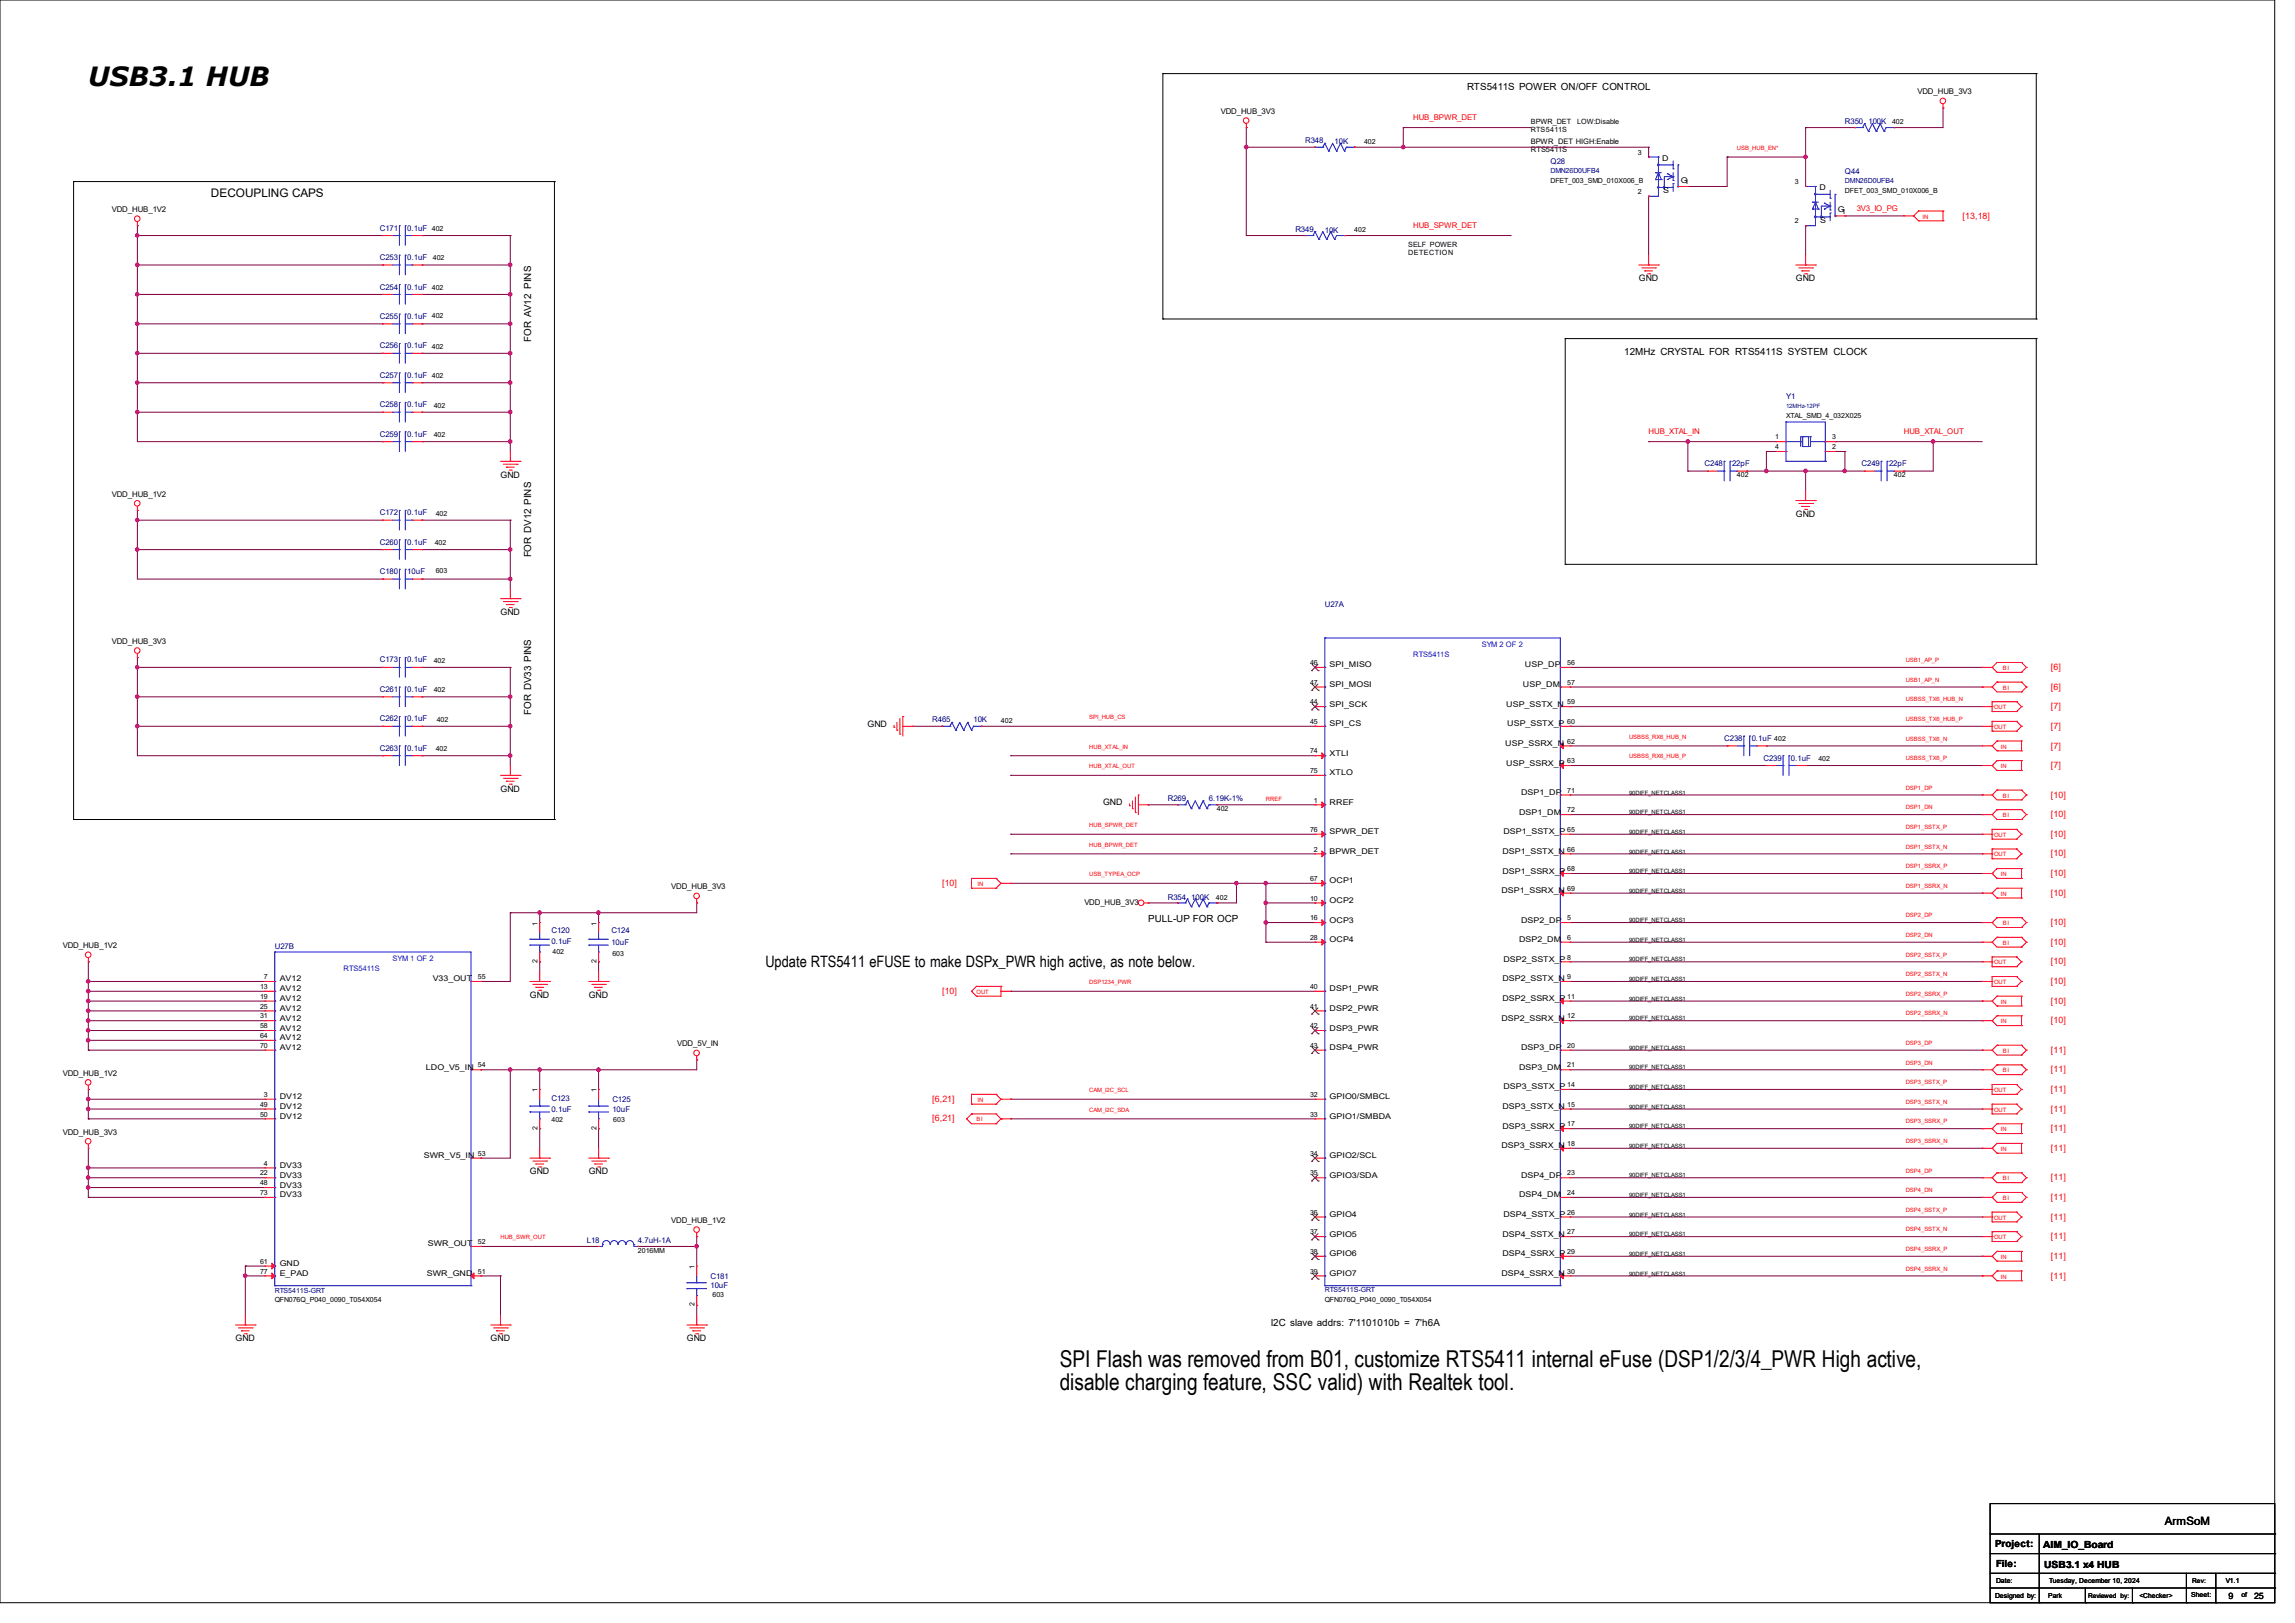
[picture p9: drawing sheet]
<svg xmlns="http://www.w3.org/2000/svg" width="297mm" height="210mm" viewBox="0 0 297 210" stroke-linecap="round" stroke-linejoin="round" font-family="sans-serif">
<defs><g id="words">
<text font-size="3.4" x="11.4" y="11.1">USB3.1 HUB</text>
<g font-size="3">
<text x="137.2" y="176.9">SPI Flash was removed from B01, customize RTS5411 internal eFuse (DSP1/2/3/4_PWR High active,</text>
<text x="137.2" y="179.9">disable charging feature, SSC valid) with Realtek tool.</text>
</g>
<text font-size="2" x="99.1" y="125.1">Update RTS5411 eFUSE to make DSPx_PWR high active, as note below.</text>
<g font-size="1.5">
<text x="27.3" y="25.5">DECOUPLING CAPS</text>
<text x="280.2" y="197.3">ArmSoM</text>
</g>
<g font-size="1.3">
<text x="189.9" y="11.6">RTS5411S POWER ON/OFF CONTROL</text>
<text x="68.7" y="44.2" transform="rotate(-90 68.7 44.2)">FOR AV12 PINS</text>
<text x="210.2" y="45.9">12MHz CRYSTAL FOR RTS5411S SYSTEM CLOCK</text>
<text x="68.7" y="72.1" transform="rotate(-90 68.7 72.1)">FOR DV12 PINS</text>
<text x="68.7" y="92.5" transform="rotate(-90 68.7 92.5)">FOR DV33 PINS</text>
<text x="148.6" y="119.3">PULL-UP FOR OCP</text>
<text x="164.5" y="171.6">I2C slave addrs: 7'1101010b = 7'h6A</text>
<text x="258.2" y="200.2">Project:</text>
<text x="258.3" y="202.7">File:</text>
<text x="264.4" y="200.3">AIM_IO_Board</text>
<text x="264.5" y="202.9">USB3.1 x4 HUB</text>
</g>
<g font-size="1.1" fill="#f00">
<text x="254" y="28.3">[13,18]</text>
<text x="265.4" y="89.2">[6]</text>
<text x="265.4" y="86.7">[6]</text>
<text x="265.4" y="94.3">[7]</text>
<text x="265.4" y="91.8">[7]</text>
<text x="265.4" y="99.4">[7]</text>
<text x="265.4" y="96.9">[7]</text>
<text x="265.4" y="105.7">[10]</text>
<text x="265.4" y="103.2">[10]</text>
<text x="265.4" y="113.4">[10]</text>
<text x="265.4" y="110.8">[10]</text>
<text x="265.4" y="108.3">[10]</text>
<text x="121.9" y="114.6">[10]</text>
<text x="265.4" y="119.7">[10]</text>
<text x="265.4" y="115.9">[10]</text>
<text x="265.4" y="124.8">[10]</text>
<text x="265.4" y="122.3">[10]</text>
<text x="121.9" y="128.6">[10]</text>
<text x="265.4" y="129.9">[10]</text>
<text x="265.4" y="127.3">[10]</text>
<text x="265.4" y="136.2">[11]</text>
<text x="265.4" y="132.4">[10]</text>
<text x="120.6" y="142.6">[6,21]</text>
<text x="265.4" y="143.8">[11]</text>
<text x="265.4" y="141.3">[11]</text>
<text x="265.4" y="138.8">[11]</text>
<text x="120.6" y="145.1">[6,21]</text>
<text x="265.4" y="148.9">[11]</text>
<text x="265.4" y="146.4">[11]</text>
<text x="265.4" y="155.3">[11]</text>
<text x="265.4" y="152.7">[11]</text>
<text x="265.4" y="160.4">[11]</text>
<text x="265.4" y="157.8">[11]</text>
<text x="265.4" y="165.4">[11]</text>
<text x="265.4" y="162.9">[11]</text>
</g>
<g font-size="1.1">
<text x="212.1" y="36.4">GND</text>
<text x="232.4" y="36.4">GND</text>
<text x="64.8" y="61.8">GND</text>
<text x="232.4" y="66.9">GND</text>
<text x="64.8" y="79.6">GND</text>
<text x="112.3" y="94.1">GND</text>
<text x="64.8" y="102.4">GND</text>
<text x="142.7" y="104.2">GND</text>
<text x="68.6" y="129.1">GND</text>
<text x="76.2" y="129.1">GND</text>
<text x="68.6" y="152">GND</text>
<text x="76.2" y="152">GND</text>
<text x="30.5" y="173.6">GND</text>
<text x="63.5" y="173.6">GND</text>
<text x="88.9" y="173.6">GND</text>
<text x="288.4" y="206.8">9</text>
<text x="291.7" y="206.8">25</text>
</g>
<g font-size="1">
<text x="158" y="14.7">VDD_HUB_3V3</text>
<text x="248.2" y="12.2">VDD_HUB_3V3</text>
<text x="198.1" y="18.7">BPWR_DET HIGH:Enable</text>
<text x="198.1" y="19.7">RTS5411S</text>
<text x="215.1" y="20.8">D</text>
<text x="217.5" y="23.6">G1</text>
<text x="14.5" y="27.4">VDD_HUB_1V2</text>
<text x="215.3" y="25">S</text>
<text x="235.5" y="24.6">D</text>
<text x="235.6" y="28.8">S</text>
<text x="237.9" y="27.4">G1</text>
<text x="14.5" y="64.3">VDD_HUB_1V2</text>
<text x="14.5" y="83.3">VDD_HUB_3V3</text>
<text x="172.1" y="86.4">SPI_MISO</text>
<text x="172.1" y="88.9">SPI_MOSI</text>
<text x="197.1" y="88.9">USP_DM</text>
<text x="197.4" y="86.4">USP_DP</text>
<text x="172.1" y="91.4">SPI_SCK</text>
<text x="172.1" y="94">SPI_CS</text>
<text x="194.9" y="91.4">USP_SSTX_N</text>
<text x="195.1" y="94">USP_SSTX_P</text>
<text x="172.1" y="97.8">XTLI</text>
<text x="172.1" y="100.3">XTLO</text>
<text x="194.8" y="96.5">USP_SSRX_N</text>
<text x="194.9" y="99.1">USP_SSRX_P</text>
<text x="172.1" y="104.1">RREF</text>
<text x="172.1" y="108">SPWR_DET</text>
<text x="194.6" y="108">DSP1_SSTX_P</text>
<text x="196.6" y="105.4">DSP1_DM</text>
<text x="196.8" y="102.9">DSP1_DP</text>
<text x="172.1" y="110.5">BPWR_DET</text>
<text x="194.4" y="110.5">DSP1_SSTX_N</text>
<text x="194.4" y="113">DSP1_SSRX_P</text>
<text x="86.9" y="115.1">VDD_HUB_3V3</text>
<text x="140.3" y="117.1">VDD_HUB_3V3</text>
<text x="172.1" y="116.8">OCP2</text>
<text x="172.1" y="119.4">OCP3</text>
<text x="172.1" y="114.3">OCP1</text>
<text x="194.3" y="115.6">DSP1_SSRX_N</text>
<text x="196.8" y="119.4">DSP2_DP</text>
<text x="8.1" y="122.7">VDD_HUB_1V2</text>
<text x="172.1" y="121.9">OCP4</text>
<text x="194.6" y="124.5">DSP2_SSTX_P</text>
<text x="196.6" y="121.9">DSP2_DM</text>
<text x="36.2" y="127">AV12</text>
<text x="36.2" y="128.3">AV12</text>
<text x="36.2" y="129.5">AV12</text>
<text x="36.2" y="130.8">AV12</text>
<text x="56" y="127">V33_OUT</text>
<text x="172.1" y="128.3">DSP1_PWR</text>
<text x="172.1" y="130.8">DSP2_PWR</text>
<text x="194.4" y="127">DSP2_SSTX_N</text>
<text x="194.4" y="129.5">DSP2_SSRX_P</text>
<text x="36.2" y="132.1">AV12</text>
<text x="36.2" y="133.4">AV12</text>
<text x="36.2" y="134.6">AV12</text>
<text x="36.2" y="135.9">AV12</text>
<text x="87.6" y="135.4">VDD_5V_IN</text>
<text x="172.1" y="133.4">DSP3_PWR</text>
<text x="172.1" y="135.9">DSP4_PWR</text>
<text x="194.3" y="132.1">DSP2_SSRX_N</text>
<text x="196.8" y="135.9">DSP3_DP</text>
<text x="8.1" y="139.2">VDD_HUB_1V2</text>
<text x="36.2" y="142.2">DV12</text>
<text x="36.2" y="143.5">DV12</text>
<text x="55.1" y="138.4">LDO_V5_IN</text>
<text x="172.1" y="142.2">GPIO0/SMBCL</text>
<text x="194.4" y="143.5">DSP3_SSTX_N</text>
<text x="194.6" y="141">DSP3_SSTX_P</text>
<text x="196.6" y="138.4">DSP3_DM</text>
<text x="8.1" y="146.8">VDD_HUB_3V3</text>
<text x="36.2" y="144.8">DV12</text>
<text x="54.9" y="149.9">SWR_V5_IN</text>
<text x="172.1" y="144.8">GPIO1/SMBDA</text>
<text x="172.1" y="149.9">GPIO2/SCL</text>
<text x="194.3" y="148.6">DSP3_SSRX_N</text>
<text x="194.4" y="146.1">DSP3_SSRX_P</text>
<text x="36.2" y="151.1">DV33</text>
<text x="36.2" y="152.4">DV33</text>
<text x="36.2" y="153.7">DV33</text>
<text x="36.2" y="154.9">DV33</text>
<text x="172.1" y="152.4">GPIO3/SDA</text>
<text x="196.6" y="154.9">DSP4_DM</text>
<text x="196.8" y="152.4">DSP4_DP</text>
<text x="55.4" y="161.3">SWR_OUT</text>
<text x="86.9" y="158.2">VDD_HUB_1V2</text>
<text x="172.1" y="157.5">GPIO4</text>
<text x="172.1" y="160">GPIO5</text>
<text x="194.4" y="160">DSP4_SSTX_N</text>
<text x="194.6" y="157.5">DSP4_SSTX_P</text>
<text x="36.2" y="163.8">GND</text>
<text x="36.2" y="165.1">E_PAD</text>
<text x="55.2" y="165.1">SWR_GND</text>
<text x="172.1" y="162.6">GPIO6</text>
<text x="172.1" y="165.1">GPIO7</text>
<text x="194.3" y="165.1">DSP4_SSRX_N</text>
<text x="194.4" y="162.6">DSP4_SSRX_P</text>
</g>
<g font-size="1" fill="#f00">
<text x="182.9" y="15.6">HUB_BPWR_DET</text>
<text x="182.9" y="29.5">HUB_SPWR_DET</text>
<text x="240.3" y="27.3">3V3_IO_PG</text>
<text x="213.4" y="56.2">HUB_XTAL_IN</text>
<text x="246.4" y="56.2">HUB_XTAL_OUT</text>
</g>
<g font-size="1" fill="#000080">
<text x="238.8" y="16">R350</text>
<text x="241.8" y="16">100K</text>
<text x="168.9" y="18.5">R348</text>
<text x="172.7" y="18.7">10K</text>
<text x="200.7" y="21.2">Q28</text>
<text x="238.8" y="22.5">Q44</text>
<text x="49.1" y="29.8">C171</text>
<text x="52.7" y="29.8">0.1uF 402</text>
<text x="167.6" y="30">R349</text>
<text x="49.1" y="33.7">C253</text>
<text x="52.7" y="33.7">0.1uF</text>
<text x="171.4" y="30.1">10K</text>
<text x="49.1" y="37.5">C254</text>
<text x="49.1" y="41.3">C255</text>
<text x="52.7" y="37.5">0.1uF 402</text>
<text x="52.7" y="41.3">0.1uF 402</text>
<text x="49.1" y="45.1">C256</text>
<text x="52.7" y="45.1">0.1uF 402</text>
<text x="49.1" y="52.7">C258</text>
<text x="49.1" y="48.9">C257</text>
<text x="52.7" y="52.7">0.1uF</text>
<text x="52.7" y="48.9">0.1uF 402</text>
<text x="231.1" y="51.7">Y1</text>
<text x="49.1" y="56.5">C259</text>
<text x="52.7" y="56.5">0.1uF</text>
<text x="220.6" y="60.3">C248</text>
<text x="224.2" y="60.3">22pF</text>
<text x="240.9" y="60.3">C249</text>
<text x="244.5" y="60.3">22pF</text>
<text x="49.1" y="70.5">C260</text>
<text x="49.1" y="66.7">C172</text>
<text x="52.7" y="70.5">0.1uF</text>
<text x="52.7" y="66.7">0.1uF</text>
<text x="49.1" y="74.3">C180</text>
<text x="52.7" y="74.3">10uF</text>
<text x="171.4" y="78.5">U27A</text>
<text x="49.1" y="89.5">C261</text>
<text x="49.1" y="85.7">C173</text>
<text x="52.7" y="89.5">0.1uF</text>
<text x="52.7" y="85.7">0.1uF</text>
<text x="49.1" y="93.3">C262</text>
<text x="52.7" y="93.3">0.1uF</text>
<text x="120.6" y="93.5">R465</text>
<text x="126" y="93.5">10K</text>
<text x="223.1" y="95.9">C238</text>
<text x="226.7" y="95.9">0.1uF 402</text>
<text x="49.1" y="97.2">C263</text>
<text x="52.7" y="97.2">0.1uF</text>
<text x="228.2" y="98.4">C239</text>
<text x="231.8" y="98.4">0.1uF</text>
<text x="151.1" y="103.6">R269</text>
<text x="156.5" y="103.6">6.19K-1%</text>
<text x="151.1" y="116.5">R354</text>
<text x="154.2" y="116.5">100K</text>
<text x="35.6" y="122.8">U27B</text>
<text x="71.4" y="120.8">C120</text>
<text x="71.4" y="122.2">0.1uF</text>
<text x="79.1" y="120.8">C124</text>
<text x="79.1" y="122.3">10uF</text>
<text x="71.4" y="142.5">C123</text>
<text x="71.4" y="143.9">0.1uF</text>
<text x="79.2" y="142.6">C125</text>
<text x="79.2" y="143.9">10uF</text>
<text x="75.9" y="160.8">L18</text>
<text x="82.5" y="160.8">4.7uH-1A</text>
<text x="91.9" y="165.5">C181</text>
<text x="91.9" y="166.6">10uF</text>
</g>
<g font-size="1" fill="#00f">
<text x="191.8" y="83.7">SYM 2 OF 2</text>
<text x="182.9" y="85">RTS5411S</text>
<text x="44.4" y="125.6">RTS5411S</text>
<text x="50.8" y="124.3">SYM 1 OF 2</text>
</g>
<g font-size=".9">
<text x="198.1" y="16.1">BPWR_DET</text>
<text x="198.1" y="17.1">RTS5411S</text>
<text x="204.1" y="16.1">LOW:Disable</text>
<text x="244.9" y="16">402</text>
<text x="176.5" y="18.6">402</text>
<text x="200.7" y="23.7">DFET_003_SMD_010X006_B</text>
<text x="212" y="20">3</text>
<text x="232.3" y="23.8">3</text>
<text x="212" y="25.1">2</text>
<text x="232.3" y="28.9">2</text>
<text x="238.8" y="24.9">DFET_003_SMD_010X006_B</text>
<text x="56" y="33.7">402</text>
<text x="175.3" y="30">402</text>
<text x="182.2" y="32">SELF POWER</text>
<text x="182.2" y="32.9">DETECTION</text>
<text x="56.1" y="52.7">402</text>
<text x="56.1" y="56.6">402</text>
<text x="229.7" y="56.9">1</text>
<text x="229.7" y="58.1">4</text>
<text x="231.1" y="54.1">XTAL_SMD_4_032X025</text>
<text x="237.1" y="58.1">2</text>
<text x="237.1" y="56.9">3</text>
<text x="224.8" y="61.8">402</text>
<text x="245.1" y="61.8">402</text>
<text x="56.3" y="70.5">402</text>
<text x="56.4" y="66.7">402</text>
<text x="56.4" y="74.1">603</text>
<text x="56.1" y="89.6">402</text>
<text x="56.1" y="85.8">402</text>
<text x="169.5" y="86.1">46</text>
<text x="169.5" y="88.6">47</text>
<text x="202.8" y="86.1">56</text>
<text x="202.8" y="88.6">57</text>
<text x="56.5" y="93.4">402</text>
<text x="129.5" y="93.5">402</text>
<text x="169.5" y="91.1">44</text>
<text x="169.5" y="93.7">45</text>
<text x="202.8" y="91.1">59</text>
<text x="202.8" y="93.7">60</text>
<text x="56.4" y="97.2">402</text>
<text x="169.5" y="97.5">74</text>
<text x="169.5" y="100">75</text>
<text x="202.8" y="96.2">62</text>
<text x="202.8" y="98.8">63</text>
<text x="235.3" y="98.5">402</text>
<text x="157.5" y="104.9">402</text>
<text x="169.5" y="107.7">76</text>
<text x="170.1" y="103.8">1</text>
<text x="202.8" y="107.7">65</text>
<text x="202.8" y="102.6">71</text>
<text x="202.8" y="105.1">72</text>
<text x="170.1" y="110.2">2</text>
<text x="202.8" y="110.2">66</text>
<text x="202.8" y="112.7">68</text>
<text x="69.6" y="119.8" transform="rotate(-90 69.6 119.8)">1</text>
<text x="77.2" y="119.8" transform="rotate(-90 77.2 119.8)">1</text>
<text x="157.4" y="116.5">402</text>
<text x="169.5" y="116.5">10</text>
<text x="169.5" y="119.1">16</text>
<text x="169.5" y="114">67</text>
<text x="202.8" y="119.1">5</text>
<text x="202.8" y="115.3">69</text>
<text x="69.6" y="124.6" transform="rotate(-90 69.6 124.6)">2</text>
<text x="71.5" y="123.5">402</text>
<text x="77.2" y="124.6" transform="rotate(-90 77.2 124.6)">2</text>
<text x="79.2" y="123.7">603</text>
<text x="169.5" y="121.6">28</text>
<text x="202.8" y="121.6">6</text>
<text x="202.8" y="124.2">8</text>
<text x="33.7" y="128">13</text>
<text x="33.7" y="129.2">19</text>
<text x="33.7" y="130.5">25</text>
<text x="33.7" y="131.8">31</text>
<text x="34.2" y="126.7">7</text>
<text x="61.8" y="126.7">55</text>
<text x="169.5" y="128">40</text>
<text x="169.5" y="130.5">41</text>
<text x="202.8" y="126.7">9</text>
<text x="202.8" y="129.2">11</text>
<text x="202.8" y="131.8">12</text>
<text x="33.7" y="133.1">58</text>
<text x="33.7" y="134.3">64</text>
<text x="33.7" y="135.6">70</text>
<text x="169.5" y="133.1">42</text>
<text x="169.5" y="135.6">43</text>
<text x="202.8" y="135.6">20</text>
<text x="33.7" y="143.2">49</text>
<text x="34.2" y="141.9">3</text>
<text x="61.8" y="138.1">54</text>
<text x="69.6" y="141.3" transform="rotate(-90 69.6 141.3)">1</text>
<text x="77.2" y="141.3" transform="rotate(-90 77.2 141.3)">1</text>
<text x="169.5" y="141.9">32</text>
<text x="202.8" y="140.7">14</text>
<text x="202.8" y="143.2">15</text>
<text x="202.8" y="138.1">21</text>
<text x="33.7" y="144.5">50</text>
<text x="61.8" y="149.6">53</text>
<text x="69.6" y="146.2" transform="rotate(-90 69.6 146.2)">2</text>
<text x="71.4" y="145.2">402</text>
<text x="77.2" y="146.2" transform="rotate(-90 77.2 146.2)">2</text>
<text x="79.4" y="145.2">603</text>
<text x="169.5" y="144.5">33</text>
<text x="169.5" y="149.6">34</text>
<text x="202.8" y="145.8">17</text>
<text x="202.8" y="148.3">18</text>
<text x="33.7" y="152.1">22</text>
<text x="33.7" y="153.4">48</text>
<text x="33.7" y="154.6">73</text>
<text x="34.2" y="150.8">4</text>
<text x="169.5" y="152.1">35</text>
<text x="202.8" y="152.1">23</text>
<text x="202.8" y="154.6">24</text>
<text x="61.8" y="161">52</text>
<text x="169.5" y="157.2">36</text>
<text x="169.5" y="159.7">37</text>
<text x="202.8" y="157.2">26</text>
<text x="202.8" y="159.7">27</text>
<text x="33.7" y="163.5">61</text>
<text x="33.7" y="164.8">77</text>
<text x="61.8" y="164.8">51</text>
<text x="82.5" y="162.1">2016MM</text>
<text x="89.9" y="164.2" transform="rotate(-90 89.9 164.2)">1</text>
<text x="92.2" y="167.8">603</text>
<text x="169.5" y="162.3">38</text>
<text x="169.5" y="164.8">39</text>
<text x="202.8" y="162.3">29</text>
<text x="202.8" y="164.8">30</text>
<text x="35.6" y="168.4">QFN076Q_P040_0090_T054X054</text>
<text x="89.9" y="169" transform="rotate(-90 89.9 169)">2</text>
<text x="171.4" y="168.4">QFN076Q_P040_0090_T054X054</text>
<text x="258.2" y="206.8">Designed by:</text>
<text x="258.3" y="204.9">Date:</text>
<text x="265.1" y="206.8">Park</text>
<text x="265.2" y="204.9">Tuesday, December 10, 2024</text>
<text x="276.9" y="206.8">&lt;Checker&gt;</text>
<text x="283.6" y="206.7">Sheet:</text>
<text x="288" y="204.9">V1.1</text>
<text x="290.1" y="206.7">of</text>
</g>
<g font-size=".9" fill="#000080">
<text x="200.7" y="22.4">DMN26D0UFB4</text>
<text x="238.8" y="23.7">DMN26D0UFB4</text>
<text x="35.6" y="167.3">RTS5411S-GRT</text>
<text x="171.4" y="167.2">RTS5411S-GRT</text>
</g>
<g font-size=".8" fill="#f00">
<text x="224.8" y="19.4">USB_HUB_EN*</text>
<text x="248.8" y="28.3">IN</text>
<text x="246.6" y="88.2">USB1_AP_N</text>
<text x="246.6" y="85.7">USB1_AP_P</text>
<text x="259.2" y="89.2">BI</text>
<text x="259.2" y="86.7">BI</text>
<text x="141" y="93">SPI_HUB_CS</text>
<text x="210.8" y="95.6">USBSS_RX6_HUB_N</text>
<text x="246.6" y="90.8">USBSS_TX6_HUB_N</text>
<text x="246.6" y="93.3">USBSS_TX6_HUB_P</text>
<text x="246.6" y="95.8">USBSS_TX6_N</text>
<text x="258.1" y="94.3">OUT</text>
<text x="258.1" y="91.8">OUT</text>
<text x="141" y="96.9">HUB_XTAL_IN</text>
<text x="141" y="99.4">HUB_XTAL_OUT</text>
<text x="210.8" y="98.1">USBSS_RX6_HUB_P</text>
<text x="246.6" y="98.4">USBSS_TX6_P</text>
<text x="259" y="99.4">IN</text>
<text x="259" y="96.9">IN</text>
<text x="141" y="107">HUB_SPWR_DET</text>
<text x="163.8" y="103.6">RREF</text>
<text x="246.6" y="104.7">DSP1_DN</text>
<text x="246.6" y="102.2">DSP1_DP</text>
<text x="246.6" y="107.3">DSP1_SSTX_P</text>
<text x="259.2" y="105.7">BI</text>
<text x="259.2" y="103.2">BI</text>
<text x="141" y="109.6">HUB_BPWR_DET</text>
<text x="141" y="113.4">USB_TYPEA_OCP</text>
<text x="246.6" y="112.4">DSP1_SSRX_P</text>
<text x="246.6" y="109.8">DSP1_SSTX_N</text>
<text x="258.1" y="110.8">OUT</text>
<text x="258.1" y="108.3">OUT</text>
<text x="259" y="113.4">IN</text>
<text x="126.5" y="114.6">IN</text>
<text x="246.6" y="114.9">DSP1_SSRX_N</text>
<text x="246.6" y="118.7">DSP2_DP</text>
<text x="259" y="115.9">IN</text>
<text x="259.2" y="119.7">BI</text>
<text x="246.6" y="121.2">DSP2_DN</text>
<text x="246.6" y="123.8">DSP2_SSTX_P</text>
<text x="258.1" y="124.8">OUT</text>
<text x="259.2" y="122.3">BI</text>
<text x="126.4" y="128.6">OUT</text>
<text x="141" y="127.3">DSP1234_PWR</text>
<text x="246.6" y="131.4">DSP2_SSRX_N</text>
<text x="246.6" y="128.9">DSP2_SSRX_P</text>
<text x="246.6" y="126.3">DSP2_SSTX_N</text>
<text x="258.1" y="127.3">OUT</text>
<text x="259" y="129.9">IN</text>
<text x="246.6" y="137.8">DSP3_DN</text>
<text x="246.6" y="135.2">DSP3_DP</text>
<text x="259" y="132.4">IN</text>
<text x="259.2" y="136.2">BI</text>
<text x="126.5" y="142.6">IN</text>
<text x="141" y="141.3">CAM_I2C_SCL</text>
<text x="141" y="143.8">CAM_I2C_SDA</text>
<text x="246.6" y="142.8">DSP3_SSTX_N</text>
<text x="246.6" y="140.3">DSP3_SSTX_P</text>
<text x="258.1" y="143.8">OUT</text>
<text x="258.1" y="141.3">OUT</text>
<text x="259.2" y="138.8">BI</text>
<text x="126.4" y="145.1">BI</text>
<text x="246.6" y="147.9">DSP3_SSRX_N</text>
<text x="246.6" y="145.4">DSP3_SSRX_P</text>
<text x="259" y="148.9">IN</text>
<text x="259" y="146.4">IN</text>
<text x="246.6" y="154.3">DSP4_DN</text>
<text x="246.6" y="151.7">DSP4_DP</text>
<text x="259.2" y="155.3">BI</text>
<text x="259.2" y="152.7">BI</text>
<text x="64.8" y="160.4">HUB_SWR_OUT</text>
<text x="246.6" y="161.9">DSP4_SSRX_P</text>
<text x="246.6" y="159.3">DSP4_SSTX_N</text>
<text x="246.6" y="156.8">DSP4_SSTX_P</text>
<text x="258.1" y="160.4">OUT</text>
<text x="258.1" y="157.8">OUT</text>
<text x="246.6" y="164.4">DSP4_SSRX_N</text>
<text x="259" y="165.4">IN</text>
<text x="259" y="162.9">IN</text>
</g>
<text font-size=".8" fill="#000080" x="231.1" y="52.8">12MHz-12PF</text>
<g font-size=".8">
<text x="210.8" y="105.4">90DIFF_NETCLASS1</text>
<text x="210.8" y="102.8">90DIFF_NETCLASS1</text>
<text x="210.8" y="107.9">90DIFF_NETCLASS1</text>
<text x="210.8" y="113">90DIFF_NETCLASS1</text>
<text x="210.8" y="110.4">90DIFF_NETCLASS1</text>
<text x="210.8" y="115.5">90DIFF_NETCLASS1</text>
<text x="210.8" y="119.3">90DIFF_NETCLASS1</text>
<text x="210.8" y="121.9">90DIFF_NETCLASS1</text>
<text x="210.8" y="124.4">90DIFF_NETCLASS1</text>
<text x="210.8" y="129.5">90DIFF_NETCLASS1</text>
<text x="210.8" y="127">90DIFF_NETCLASS1</text>
<text x="210.8" y="132">90DIFF_NETCLASS1</text>
<text x="210.8" y="135.8">90DIFF_NETCLASS1</text>
<text x="210.8" y="138.4">90DIFF_NETCLASS1</text>
<text x="210.8" y="143.5">90DIFF_NETCLASS1</text>
<text x="210.8" y="140.9">90DIFF_NETCLASS1</text>
<text x="210.8" y="148.5">90DIFF_NETCLASS1</text>
<text x="210.8" y="146">90DIFF_NETCLASS1</text>
<text x="210.8" y="154.9">90DIFF_NETCLASS1</text>
<text x="210.8" y="152.4">90DIFF_NETCLASS1</text>
<text x="210.8" y="160">90DIFF_NETCLASS1</text>
<text x="210.8" y="157.4">90DIFF_NETCLASS1</text>
<text x="210.8" y="165.1">90DIFF_NETCLASS1</text>
<text x="210.8" y="162.5">90DIFF_NETCLASS1</text>
<text x="270.3" y="206.8">Reviewed by:</text>
<text x="283.7" y="204.9">Rev:</text>
</g>
<text font-size=".4" fill="#fff" x="218.7" y="56.5">HUB_XTAL_IN</text>
</g></defs>
<g fill="none" stroke="#000" stroke-width=".13">
<path d="M0 0h294.4v207.4h-294.4zM150.5 9.5h.1M150.5 9.5v31.8M150.5 9.5h113M263.5 9.5h.1M263.5 9.5v31.8M9.5 23.5h.1M9.5 23.5v82.5M9.5 23.5h62.3M71.8 23.5h.1M71.8 23.5v82.5M150.5 41.3h.1"/>
<path d="M150.5 41.3h113M202.6 43.8h.1M202.6 43.8v29.2M202.6 43.8h60.9M263.5 41.3h.1M263.5 43.8h.1M263.5 43.8v29.2M202.6 73h.1M202.6 73h60.9M263.5 73h.1M9.5 106h.1M9.5 106h62.3"/>
<path d="M71.8 106h.1M257.6 194.6h36.8v12.8h-36.8zM257.6 198.5h36.8M263.9 198.5v8.9M294.4 198.5h.1M257.6 201h36.8M257.6 203.6h36.8M257.6 205.5h36.8M263.9 207.4h.1M269.9 207.4h.1M269.9 205.5v1.9M276 207.4h.1"/>
<path d="M276 205.5v1.9M283 207.4h.1M283 203.6v3.8M286.8 207.4h.1M286.8 203.6v3.8M294.4 201h.1M294.4 203.6h.1M294.4 205.5h.1"/>
</g>
<g fill="none" stroke="#800040" stroke-width=".13">
<path d="M161.3 16.5h.1M161.3 19h.1M161.3 19h8.9M161.3 16.5v14M175.3 19h.1M175.3 19h38.1M181.6 16.5h.1M181.6 19h.1M181.6 16.5v2.5M181.6 16.5h16.5M213.4 19h.1M213.4 19v1.3"/>
<path d="M233.7 16.5h.1M233.7 16.5v7.6M233.7 16.5h6.3M245.1 16.5h.1M251.5 14h.1M251.5 14v2.5h-6.4M17.8 38.1h.1M17.8 34.3h.1M17.8 30.5h.1M17.8 29.2h.1M17.8 30.5h31.7M17.8 34.3h31.7"/>
<path d="M17.8 38.1h31.7M17.8 29.2v27.9h31.7M49.5 30.5h.1M49.5 34.3h.1M49.5 38.1h.1M54.6 38.1h.1M54.6 34.3h.1M54.6 30.5h.1M54.6 30.5h11.4M54.6 34.3h11.4M54.6 38.1h11.4M66 38.1h.1"/>
<path d="M66 34.3h.1M66 30.5h.1M66 30.5v27.9M161.3 30.5h.1M161.3 30.5h7.6M174 30.5h.1M174 30.5h21.6M213.4 25.4h.1M213.4 25.4v7.6M218.4 24.1h.1M223.5 20.3h.1M223.5 20.3v3.8h-5.1"/>
<path d="M223.5 20.3h10.2M233.7 29.2h.1M233.7 20.3h.1M233.7 29.2v3.8M238.8 27.9h.1M238.8 27.9h7.6M17.8 53.3h.1M17.8 49.5h.1M17.8 45.7h.1M17.8 41.9h.1M17.8 41.9h31.7M17.8 45.7h31.7"/>
<path d="M17.8 49.5h31.7M17.8 53.3h31.7M49.5 41.9h.1M49.5 45.7h.1M49.5 49.5h.1M49.5 53.3h.1M49.5 57.1h.1M54.6 57.1h.1M54.6 53.3h.1M54.6 49.5h.1M54.6 45.7h.1M54.6 41.9h.1"/>
<path d="M54.6 41.9h11.4M54.6 45.7h11.4M54.6 49.5h11.4M54.6 53.3h11.4M54.6 57.1h11.4M66 57.1h.1M66 53.3h.1M66 49.5h.1M66 45.7h.1M66 41.9h.1M213.4 57.1h.1M213.4 57.1h16.5"/>
<path d="M218.4 57.1h.1M218.4 57.1v3.9M228.6 58.4h.1M228.6 58.4h1.3M228.6 58.4v2.6M237.5 58.4h.1M237.5 57.1h.1M237.5 57.1h19M237.5 58.4h1.3M238.8 58.4h.1M238.8 58.4v2.6M250.2 57.1h.1"/>
<path d="M250.2 57.1v3.9h-3.8M17.8 71.1h.1M17.8 67.3h.1M17.8 66h.1M17.8 67.3h31.7M17.8 71.1h31.7M17.8 66v8.9h31.7M49.5 67.3h.1M49.5 71.1h.1M49.5 74.9h.1M54.6 71.1h.1M54.6 74.9h.1"/>
<path d="M54.6 67.3h.1M54.6 67.3h11.4M54.6 71.1h11.4M54.6 74.9h11.4M66 71.1h.1M66 67.3h.1M66 74.9h.1M66 67.3v8.9M218.4 61h.1M218.4 61h2.6M226.1 61h.1M226.1 61h15.2"/>
<path d="M228.6 61h.1M233.7 61h.1M233.7 61v2.5M238.8 61h.1M246.4 61h.1M17.8 94h.1M17.8 90.2h.1M17.8 86.4h.1M17.8 85.1h.1M17.8 86.4h31.7M17.8 90.2h31.7M17.8 94h31.7"/>
<path d="M17.8 85.1v12.7h31.7M49.5 86.4h.1M49.5 90.2h.1M49.5 94h.1M49.5 97.8h.1M54.6 97.8h.1M54.6 94h.1M54.6 90.2h.1M54.6 86.4h.1M54.6 86.4h11.4M54.6 90.2h11.4M54.6 94h11.4"/>
<path d="M54.6 97.8h11.4M66 97.8h.1M66 94h.1M66 90.2h.1M66 86.4h.1M66 86.4v12.7M118.1 94h3.8M121.9 94h.1M127 94h43.2M130.8 97.8h.1M130.8 97.8h39.4M170.2 94h.1"/>
<path d="M203.2 91.4h.1M203.2 94h.1M203.2 86.4h53.3M203.2 94h53.3M203.2 88.9h53.3M203.2 96.5h20.3M203.2 99.1h25.4M203.2 91.4h53.3M223.5 96.5h.1M228.6 99.1h.1M228.6 96.5h.1M228.6 96.5h27.9"/>
<path d="M233.7 99.1h.1M233.7 99.1h22.8M256.5 88.9h.1M256.5 86.4h.1M66 118.1h.1M66 118.1v8.9h-3.8M69.8 118.1h.1M69.8 118.1v1.3M77.5 118.1h.1M77.5 118.1v1.3M90.2 116.8h.1M90.2 116.8v1.3h-24.2"/>
<path d="M130.8 110.5h.1M130.8 107.9h.1M130.8 100.3h.1M130.8 110.5h39.4M130.8 107.9h39.4M130.8 100.3h39.4M130.8 114.3h39.4M148.6 104.1h.1M148.6 116.8h.1M148.6 104.1h3.8M148.6 116.8h3.8M157.5 116.8h.1"/>
<path d="M157.5 104.1h12.7M160 114.3h.1M160 114.3v2.5h-2.5M163.8 116.8h.1M163.8 119.4h.1M163.8 119.4h6.4M163.8 114.3v7.6M163.8 116.8h6.4M170.2 104.1h.1M170.2 119.4h.1M170.2 116.8h.1M170.2 114.3h.1"/>
<path d="M203.2 105.4h53.3M203.2 102.9h53.3M203.2 115.6h53.3M203.2 113h53.3M203.2 110.5h53.3M203.2 107.9h53.3M203.2 119.4h53.3M256.5 105.4h.1M256.5 102.9h.1M256.5 115.6h.1M256.5 113h.1M256.5 110.5h.1"/>
<path d="M256.5 107.9h.1M256.5 119.4h.1M11.4 127h.1M11.4 128.3h.1M11.4 129.5h.1M11.4 130.8h.1M11.4 132.1h.1M11.4 133.3h.1M11.4 134.6h.1M11.4 135.9h.1M11.4 124.5h.1M11.4 127h22.9"/>
<path d="M11.4 128.3h22.9M11.4 129.5h22.9M11.4 130.8h22.9M11.4 132.1h22.9M11.4 133.3h22.9M11.4 134.6h22.9M11.4 135.9h22.9M11.4 124.5v11.4M62.2 138.4h.1M62.2 127h.1M66 138.4h.1M66 138.4v11.5h-3.8"/>
<path d="M69.8 124.5h.1M69.8 138.4h.1M69.8 124.5v1.2M69.8 138.4v2.6M77.5 124.5h.1M77.5 138.4h.1M77.5 124.5v1.2M77.5 138.4v2.6M90.2 137.2h.1M90.2 137.2v1.2h-28M130.8 128.3h.1M130.8 128.3h39.4"/>
<path d="M163.8 121.9h.1M163.8 121.9h6.4M170.2 121.9h.1M203.2 127h53.3M203.2 129.5h53.3M203.2 132.1h53.3M203.2 135.9h53.3M203.2 121.9h53.3M203.2 124.5h53.3M203.2 138.4h53.3M256.5 121.9h.1M256.5 132.1h.1"/>
<path d="M256.5 129.5h.1M256.5 127h.1M256.5 124.5h.1M256.5 138.4h.1M256.5 135.9h.1M11.4 142.2h.1M11.4 143.5h.1M11.4 144.8h.1M11.4 151.1h.1M11.4 152.4h.1M11.4 153.7h.1M11.4 154.9h.1"/>
<path d="M11.4 141h.1M11.4 142.2h22.9M11.4 144.8h22.9M11.4 143.5h22.9M11.4 154.9h22.9M11.4 152.4h22.9M11.4 151.1h22.9M11.4 153.7h22.9M11.4 141v3.8M11.4 148.6v6.3M62.2 149.9h.1M69.8 146h.1"/>
<path d="M69.8 146v2.6M77.5 146h.1M77.5 146v2.6M130.8 142.2h.1M130.8 144.8h.1M130.8 142.2h39.4M130.8 144.8h39.4M203.2 148.6h53.3M203.2 146h53.3M203.2 143.5h53.3M203.2 141h53.3M203.2 154.9h53.3"/>
<path d="M203.2 152.4h53.3M203.2 157.5h53.3M256.5 148.6h.1M256.5 146h.1M256.5 143.5h.1M256.5 141h.1M256.5 154.9h.1M256.5 152.4h.1M256.5 157.5h.1M31.7 163.8h.1M31.7 165.1h.1M31.7 165.1h2.6"/>
<path d="M31.7 163.8h2.6M31.7 163.8v6.4M62.2 165.1h.1M62.2 161.3h.1M62.2 165.1h2.6M62.2 161.3h15.3M64.8 165.1h.1M64.8 165.1v5.1M82.5 161.3h.1M82.5 161.3h7.7M90.2 168.9h.1M90.2 161.3h.1"/>
<path d="M90.2 160h.1M90.2 160v3.8M90.2 168.9v1.3M203.2 165.1h53.3M203.2 162.6h53.3M203.2 160h53.3M256.5 165.1h.1M256.5 162.6h.1M256.5 160h.1"/>
</g>
<g fill="#f0f" stroke="#f0f" stroke-width=".13">
<circle cx="11.4" cy="127" r=".23"/>
<circle cx="17.8" cy="30.5" r=".23"/>
<circle cx="11.4" cy="128.2" r=".23"/>
<circle cx="17.8" cy="34.3" r=".23"/>
<circle cx="11.4" cy="129.5" r=".23"/>
<circle cx="17.8" cy="38.1" r=".23"/>
<circle cx="17.8" cy="41.9" r=".23"/>
<circle cx="17.8" cy="45.7" r=".23"/>
<circle cx="11.4" cy="133.3" r=".23"/>
<circle cx="11.4" cy="134.6" r=".23"/>
<circle cx="11.4" cy="142.2" r=".23"/>
<circle cx="17.8" cy="67.3" r=".23"/>
<circle cx="17.8" cy="71.1" r=".23"/>
<circle cx="11.4" cy="151.1" r=".23"/>
<circle cx="17.8" cy="86.3" r=".23"/>
<circle cx="11.4" cy="152.4" r=".23"/>
<circle cx="17.8" cy="90.1" r=".23"/>
<circle cx="11.4" cy="153.6" r=".23"/>
<circle cx="17.8" cy="94" r=".23"/>
<circle cx="31.7" cy="165.1" r=".23"/>
<circle cx="66" cy="97.8" r=".23"/>
<circle cx="66" cy="94" r=".23"/>
<circle cx="66" cy="90.1" r=".23"/>
<circle cx="66" cy="71.1" r=".23"/>
<circle cx="66" cy="74.9" r=".23"/>
<circle cx="66" cy="57.1" r=".23"/>
<circle cx="66" cy="53.3" r=".23"/>
<circle cx="66" cy="49.5" r=".23"/>
<circle cx="66" cy="45.7" r=".23"/>
<circle cx="66" cy="41.9" r=".23"/>
<circle cx="66" cy="38.1" r=".23"/>
<circle cx="66" cy="34.3" r=".23"/>
<circle cx="228.6" cy="60.9" r=".23"/>
<circle cx="233.7" cy="60.9" r=".23"/>
<circle cx="238.7" cy="60.9" r=".23"/>
<circle cx="181.6" cy="19" r=".23"/>
<circle cx="218.4" cy="57.1" r=".23"/>
<circle cx="250.2" cy="57.1" r=".23"/>
<circle cx="233.7" cy="20.3" r=".23"/>
<circle cx="160" cy="114.3" r=".23"/>
<circle cx="163.8" cy="116.8" r=".23"/>
<circle cx="163.8" cy="119.4" r=".23"/>
<circle cx="163.8" cy="114.3" r=".23"/>
<circle cx="66" cy="138.4" r=".23"/>
<circle cx="77.4" cy="138.4" r=".23"/>
<circle cx="69.8" cy="138.4" r=".23"/>
<circle cx="17.8" cy="53.3" r=".23"/>
<circle cx="17.8" cy="49.5" r=".23"/>
<circle cx="90.1" cy="161.3" r=".23"/>
<circle cx="77.4" cy="118.1" r=".23"/>
<circle cx="69.8" cy="118.1" r=".23"/>
<circle cx="161.3" cy="19" r=".23"/>
<circle cx="11.4" cy="130.8" r=".23"/>
<circle cx="11.4" cy="132.1" r=".23"/>
<circle cx="11.4" cy="143.5" r=".23"/>
</g>
<g fill="none" stroke="#f00" stroke-width=".13">
<path d="M161.3 16.5h.1M161.3 16v.5M170.2 19h.1M175.3 19h.1M240 16.5h.1M245.1 16.5h.1M251.5 14h.1M251.5 13.5v.5M17.8 29.2h.1M17.8 28.7v.5M49.5 38.1h.1M49.5 34.3h.1"/>
<path d="M49.5 30.5h.1M49.5 34.3h1.3M49.5 38.1h1.3M49.5 30.5h1.3M53.3 34.3h1.3M53.3 38.1h1.3M53.3 30.5h1.3M54.6 38.1h.1M54.6 34.3h.1M54.6 30.5h.1M168.9 30.5h.1M174 30.5h.1"/>
<path d="M212.1 34.3h2.5M212.5 34.7h1.7M212.9 35.1h.1M212.9 35.1h1M213.2 35.4h.3M213.4 34.3h.1M213.4 25.4h.1M213.4 20.3h.1M213.4 33v1.3M213.5 35.4h.1M214.2 34.7h.1M214.6 34.3h.1"/>
<path d="M217.2 24.1h1.2M218.4 24.1h.1M232.4 34.3h2.5M232.8 34.7h1.8M233.2 35.1h.1M233.2 35.1h1M233.6 35.4h.2M233.7 34.3h.1M233.7 29.2h.1M233.7 24.1h.1M233.7 33v1.3M233.8 35.4h.1"/>
<path d="M234.6 34.7h.1M234.9 34.3h.1M237.5 27.9h1.3M238.8 27.9h.1M246.4 27.9h.1M246.4 27.9h1.2M247.6 27.9h.1M247.6 27.9l.7 .7M248.3 27.3h.1M248.3 28.6h.1M248.3 27.3l-.7 .6M248.3 28.6h3.2"/>
<path d="M248.3 27.3h3.2M251.5 27.3h.1M251.5 28.6h.1M251.5 27.3v1.3M49.5 53.3h.1M49.5 49.5h.1M49.5 45.7h.1M49.5 57.1h.1M49.5 41.9h.1M49.5 53.3h1.3M49.5 57.1h1.3M49.5 49.5h1.3"/>
<path d="M49.5 45.7h1.3M49.5 41.9h1.3M53.3 53.3h1.3M53.3 57.1h1.3M53.3 49.5h1.3M53.3 45.7h1.3M53.3 41.9h1.3M54.6 53.3h.1M54.6 49.5h.1M54.6 45.7h.1M54.6 57.1h.1M54.6 41.9h.1"/>
<path d="M64.8 59.7h2.5M66 59.7h.1M66 58.4v1.3M67.3 59.7h.1M229.9 57.1h.1M229.9 58.4h.1M229.9 57.1h1.2M229.9 58.4h1.2M236.2 57.1h1.3M236.2 58.4h1.3M237.5 58.4h.1M237.5 57.1h.1"/>
<path d="M17.8 66h.1M17.8 65.5v.5M49.5 71.1h.1M49.5 67.3h.1M49.5 74.9h.1M49.5 71.1h1.3M49.5 67.3h1.3M49.5 74.9h1.3M53.3 71.1h1.3M53.3 67.3h1.3M53.3 74.9h1.3M54.6 71.1h.1"/>
<path d="M54.6 67.3h.1M54.6 74.9h.1M64.8 77.5h2.5M65.2 77.9h1.7M65.2 60.1h1.7M65.5 78.2h.1M65.5 60.5h.1M65.5 78.2h1M65.5 60.5h1M65.9 78.6h.3M65.9 60.8h.3M66 77.5h.1"/>
<path d="M66 76.2v1.3M66.2 78.6h.1M66.2 60.8h.1M66.9 77.9h.1M66.9 60.1h.1M67.3 77.5h.1M221 61h.1M221 61h1.2M224.8 61h1.3M226.1 61h.1M232.4 64.8h2.5M232.8 65.2h1.8"/>
<path d="M233.2 65.5h.1M233.2 65.5h1M233.6 65.9h.2M233.7 64.8h.1M233.7 63.5v1.3M233.8 65.9h.1M234.6 65.2h.1M234.9 64.8h.1M241.3 61h.1M241.3 61h1.3M245.1 61h1.3M246.4 61h.1"/>
<path d="M17.8 85.1h.1M17.8 84.6v.5M49.5 97.8h.1M49.5 90.2h.1M49.5 94h.1M49.5 86.4h.1M49.5 94h1.3M49.5 86.4h1.3M49.5 97.8h1.3M49.5 90.2h1.3M53.3 94h1.3M53.3 86.4h1.3"/>
<path d="M53.3 97.8h1.3M53.3 90.2h1.3M54.6 97.8h.1M54.6 90.2h.1M54.6 94h.1M54.6 86.4h.1M66 99.1v1.2M115.7 94.1h.1M115.7 93.9v.2M116.1 94.5h.1M116.1 93.5v1M116.5 95h.1"/>
<path d="M116.5 93v2M116.8 92.7h.1M116.8 94h1.3M116.8 92.7v2.5M118.1 94h.1M121.9 94h.1M127 94h.1M170.2 91.4h.1M170.2 94h.1M170.2 86.4h.1M170.2 88.9h.1M170.2 97.8h.1"/>
<path d="M170.2 94h1.2M170.2 91.4h1.2M170.2 88.9h1.2M170.2 86.4h1.2M170.2 97.8h1.2M201.9 94h1.3M201.9 99.1h1.3M201.9 96.5h1.3M201.9 91.4h1.3M201.9 88.9h1.3M201.9 86.4h1.3M203.2 86.4h.1"/>
<path d="M203.2 88.9h.1M203.2 91.4h.1M203.2 94h.1M203.2 96.5h.1M203.2 99.1h.1M223.5 96.5h.1M223.5 96.5h1.3M227.3 96.5h1.3M228.6 96.5h.1M228.6 99.1h.1M228.6 99.1h1.3M232.4 99.1h1.3"/>
<path d="M233.7 99.1h.1M256.5 99.1h.1M256.5 96.5h.1M256.5 88.9h.1M256.5 86.4h.1M256.5 94h1.3M256.5 99.1h1.3M256.5 96.5h1.3M256.5 91.4h1.3M256.5 88.9h1.3M256.5 86.4h1.3M257.8 99.1h.1"/>
<path d="M257.8 96.5h.1M257.8 94h.1M257.8 93.3h.1M257.8 94.6h.1M257.8 91.4h.1M257.8 90.8h.1M257.8 92.1h.1M257.8 88.9h.1M257.8 86.4h.1M257.8 90.8v1.3M257.8 93.3v1.3M257.8 99.1l.6 .6"/>
<path d="M257.8 96.5l.6 .7M257.8 94.6h3.2M257.8 93.3h3.2M257.8 92.1h3.2M257.8 90.8h3.2M257.8 88.9l.6 .6h3.2M257.8 86.4l.6 .6h3.2M258.4 98.4h.1M258.4 99.7h.1M258.4 95.9h.1M258.4 97.2h.1M258.4 88.3h.1"/>
<path d="M258.4 85.7h.1M258.4 98.4l-.6 .7M258.4 99.7h3.2M258.4 98.4h3.2M258.4 95.9l-.6 .6M258.4 97.2h3.2M258.4 95.9h3.2M258.4 88.3h3.2M258.4 88.3l-.6 .6M258.4 85.7h3.2M258.4 85.7l-.6 .7M261 93.3h.1"/>
<path d="M261 94.6h.1M261 90.8h.1M261 92.1h.1M261 93.3l.6 .7M261 90.8l.6 .6M261.6 98.4h.1M261.6 99.7h.1M261.6 95.9h.1M261.6 97.2h.1M261.6 94h.1M261.6 91.4h.1M261.6 88.3h.1"/>
<path d="M261.6 89.5h.1M261.6 85.7h.1M261.6 87h.1M261.6 95.9v1.3M261.6 98.4v1.3M261.6 94l-.6 .6M261.6 91.4l-.6 .7M261.6 88.3l.7 .6M261.6 85.7l.7 .7M262.3 88.9h.1M262.3 86.4h.1M262.3 88.9l-.7 .6"/>
<path d="M262.3 86.4l-.7 .6M64.8 100.3h2.5M65.2 100.7h1.7M65.5 101.1h.1M65.5 101.1h1M65.9 101.5h.3M66 100.3h.1M66.2 101.5h.1M66.9 100.7h.1M67.3 100.3h.1M69.8 119.4h.1M69.8 119.4v1.2"/>
<path d="M77.5 119.4h.1M77.5 119.4v1.2M90.2 116.8h.1M90.2 116.3v.5M125.7 113.7h.1M125.7 114.9h.1M125.7 113.7v1.2M125.7 113.7h3.2M125.7 114.9h3.2M128.9 114.9h.1M128.9 113.7h.1M128.9 113.7l.6 .6"/>
<path d="M129.5 114.3h.1M129.5 114.3l-.6 .6M129.5 114.3h1.3M130.8 114.3h.1M146.2 104.3h.1M146.2 104v.3M146.6 104.6h.1M146.6 103.6v1M146.9 105.2h.1M146.9 103.1v2.1M147.3 102.9h.1M147.3 104.1h1.3"/>
<path d="M147.3 102.9v2.5M148.1 116.8h.5M148.6 104.1h.1M148.6 116.8h.1M152.4 116.8h.1M152.4 104.1h.1M157.5 116.8h.1M157.5 104.1h.1M170.2 104.1h.1M170.2 110.5h.1M170.2 116.8h.1M170.2 119.4h.1"/>
<path d="M170.2 114.3h.1M170.2 100.3h.1M170.2 107.9h.1M170.2 100.3h1.2M170.2 104.1h1.2M170.2 116.8h1.2M170.2 114.3h1.2M170.2 119.4h1.2M170.2 110.5h1.2M170.2 107.9h1.2M201.9 119.4h1.3M201.9 115.6h1.3"/>
<path d="M201.9 113h1.3M201.9 110.5h1.3M201.9 107.9h1.3M201.9 105.4h1.3M201.9 102.9h1.3M203.2 119.4h.1M203.2 107.9h.1M203.2 110.5h.1M203.2 113h.1M203.2 115.6h.1M203.2 102.9h.1M203.2 105.4h.1"/>
<path d="M256.5 119.4h.1M256.5 115.6h.1M256.5 113h.1M256.5 105.4h.1M256.5 102.9h.1M256.5 119.4h1.3M256.5 115.6h1.3M256.5 113h1.3M256.5 110.5h1.3M256.5 107.9h1.3M256.5 105.4h1.3M256.5 102.9h1.3"/>
<path d="M257.8 119.4h.1M257.8 115.6h.1M257.8 113h.1M257.8 110.5h.1M257.8 109.9h.1M257.8 111.1h.1M257.8 107.9h.1M257.8 107.3h.1M257.8 108.6h.1M257.8 105.4h.1M257.8 102.9h.1M257.8 107.3v1.3"/>
<path d="M257.8 109.9v1.2M257.8 119.4l.6 .6h3.2M257.8 115.6l.6 .6M257.8 113l.6 .7M257.8 111.1h3.2M257.8 109.9h3.2M257.8 108.6h3.2M257.8 107.3h3.2M257.8 105.4l.6 .6h3.2M257.8 102.9l.6 .6h3.2M258.4 118.7h.1M258.4 114.9h.1"/>
<path d="M258.4 116.2h.1M258.4 112.4h.1M258.4 113.7h.1M258.4 104.8h.1M258.4 102.2h.1M258.4 113.7h3.2M258.4 114.9h3.2M258.4 118.7h3.2M258.4 118.7l-.6 .7M258.4 114.9l-.6 .7M258.4 116.2h3.2M258.4 112.4l-.6 .6"/>
<path d="M258.4 112.4h3.2M258.4 104.8h3.2M258.4 104.8l-.6 .6M258.4 102.2h3.2M258.4 102.2l-.6 .7M261 109.9h.1M261 111.1h.1M261 107.3h.1M261 108.6h.1M261 109.9l.6 .6M261 107.3l.6 .6M261.6 118.7h.1"/>
<path d="M261.6 114.9h.1M261.6 116.2h.1M261.6 112.4h.1M261.6 113.7h.1M261.6 110.5h.1M261.6 107.9h.1M261.6 104.8h.1M261.6 106h.1M261.6 102.2h.1M261.6 103.5h.1M261.6 112.4v1.3M261.6 114.9v1.3"/>
<path d="M261.6 118.7l.7 .7M261.6 110.5l-.6 .6M261.6 107.9l-.6 .7M261.6 104.8l.7 .6M261.6 102.2l.7 .7M262.3 119.4h.1M262.3 105.4h.1M262.3 102.9h.1M262.3 119.4l-.7 .6M262.3 105.4l-.7 .6M262.3 102.9l-.7 .6M11.4 124.5h.1"/>
<path d="M11.4 124v.5M34.3 127h.1M34.3 128.3h.1M34.3 129.5h.1M34.3 130.8h.1M34.3 132.1h.1M34.3 133.3h.1M34.3 134.6h.1M34.3 135.9h.1M34.3 127h1.3M34.3 128.3h1.3M34.3 135.9h1.3"/>
<path d="M34.3 132.1h1.3M34.3 129.5h1.3M34.3 130.8h1.3M34.3 133.3h1.3M34.3 134.6h1.3M61 127h1.2M61 138.4h1.2M62.2 138.4h.1M62.2 127h.1M68.6 127h2.5M69 127.4h1.7M69.3 127.8h.1"/>
<path d="M69.3 127.8h1.1M69.7 128.1h.3M69.8 127h.1M69.8 124.5h.1M69.8 123.2v1.3M69.8 125.7v1.3M70 128.1h.1M70.7 127.4h.1M71.1 127h.1M76.2 127h2.5M76.6 127.4h1.8M77 127.8h.1"/>
<path d="M77 127.8h1M77.3 128.1h.3M77.5 127h.1M77.5 124.5h.1M77.5 123.2v1.3M77.5 125.7v1.3M77.6 128.1h.1M78.4 127.4h.1M78.7 127h.1M90.2 137.2h.1M90.2 136.7v.5M125.7 128.3h.1"/>
<path d="M125.7 128.3l.7 .6M126.4 127.6h.1M126.4 128.9h.1M126.4 127.6h3.1M126.4 127.6l-.7 .7M129.5 127.6h.1M129.5 128.3h.1M129.5 127.6v1.3h-3.1M129.5 128.3h1.3M170.2 121.9h.1M170.2 128.3h.1M170.2 130.8h.1"/>
<path d="M170.2 133.3h.1M170.2 135.9h.1M170.2 128.3h1.2M170.2 135.9h1.2M170.2 121.9h1.2M170.2 130.8h1.2M170.2 133.3h1.2M201.9 127h1.3M201.9 138.4h1.3M201.9 135.9h1.3M201.9 132.1h1.3M201.9 129.5h1.3"/>
<path d="M201.9 124.5h1.3M201.9 121.9h1.3M203.2 121.9h.1M203.2 124.5h.1M203.2 127h.1M203.2 129.5h.1M203.2 132.1h.1M203.2 135.9h.1M203.2 138.4h.1M256.5 138.4h.1M256.5 135.9h.1M256.5 132.1h.1"/>
<path d="M256.5 129.5h.1M256.5 121.9h.1M256.5 127h1.3M256.5 138.4h1.3M256.5 135.9h1.3M256.5 132.1h1.3M256.5 129.5h1.3M256.5 124.5h1.3M256.5 121.9h1.3M257.8 138.4h.1M257.8 135.9h.1M257.8 132.1h.1"/>
<path d="M257.8 129.5h.1M257.8 127h.1M257.8 126.4h.1M257.8 127.6h.1M257.8 124.5h.1M257.8 123.8h.1M257.8 125.1h.1M257.8 121.9h.1M257.8 127.6h3.2M257.8 123.8v1.3M257.8 126.4v1.2M257.8 138.4l.6 .7h3.2"/>
<path d="M257.8 135.9l.6 .6h3.2M257.8 132.1l.6 .6M257.8 129.5l.6 .7M257.8 126.4h3.2M257.8 125.1h3.2M257.8 123.8h3.2M257.8 121.9l.6 .7h3.2M258.4 137.8h.1M258.4 135.3h.1M258.4 131.4h.1M258.4 132.7h.1M258.4 128.9h.1"/>
<path d="M258.4 130.2h.1M258.4 121.3h.1M258.4 128.9h3.2M258.4 137.8h3.2M258.4 137.8l-.6 .6M258.4 135.3h3.2M258.4 135.3l-.6 .6M258.4 131.4l-.6 .7M258.4 132.7h3.2M258.4 131.4h3.2M258.4 128.9l-.6 .6M258.4 130.2h3.2"/>
<path d="M258.4 121.3h3.2M258.4 121.3l-.6 .6M261 126.4h.1M261 127.6h.1M261 123.8h.1M261 125.1h.1M261 126.4l.6 .6M261 123.8l.6 .7M261.6 137.8h.1M261.6 139.1h.1M261.6 135.3h.1M261.6 136.5h.1"/>
<path d="M261.6 131.4h.1M261.6 132.7h.1M261.6 128.9h.1M261.6 130.2h.1M261.6 127h.1M261.6 124.5h.1M261.6 121.3h.1M261.6 122.6h.1M261.6 120h.1M261.6 128.9v1.3M261.6 131.4v1.3M261.6 137.8l.7 .6"/>
<path d="M261.6 135.3l.7 .6M261.6 127l-.6 .6M261.6 124.5l-.6 .6M261.6 121.3l.7 .6M262.3 138.4h.1M262.3 135.9h.1M262.3 121.9h.1M262.3 138.4l-.7 .7M262.3 135.9l-.7 .6M262.3 121.9l-.7 .7M11.4 141h.1M11.4 148.6h.1"/>
<path d="M11.4 140.5v.5M11.4 148.1v.5M34.3 142.2h.1M34.3 151.1h.1M34.3 152.4h.1M34.3 153.7h.1M34.3 143.5h.1M34.3 144.8h.1M34.3 154.9h.1M34.3 144.8h1.3M34.3 142.2h1.3M34.3 154.9h1.3"/>
<path d="M34.3 152.4h1.3M34.3 143.5h1.3M34.3 151.1h1.3M34.3 153.7h1.3M61 149.9h1.2M62.2 149.9h.1M68.6 149.9h2.5M69 150.2h1.7M69.3 150.6h.1M69.3 150.6h1.1M69.7 151h.3M69.8 149.9h.1"/>
<path d="M69.8 141h.1M69.8 146h.1M69.8 141v1.2M69.8 144.8v1.2M69.8 148.6v1.3M70 151h.1M70.7 150.2h.1M71.1 149.9h.1M76.2 149.9h2.5M76.6 150.2h1.8M77 150.6h.1M77 150.6h1"/>
<path d="M77.3 151h.3M77.5 149.9h.1M77.5 141h.1M77.5 146h.1M77.5 141v1.2M77.5 144.8v1.2M77.5 148.6v1.3M77.6 151h.1M78.4 150.2h.1M78.7 149.9h.1M90.2 159.5v.5M125.1 144.8h.1"/>
<path d="M125.1 144.8l.6 .6h3.2M125.7 144.1h.1M125.7 141.6h.1M125.7 142.9h.1M125.7 144.1l-.6 .7M125.7 144.1h3.2M125.7 141.6h3.2M125.7 141.6v1.3M125.7 142.9h3.2M128.9 145.4h.1M128.9 144.1h.1M128.9 142.9h.1"/>
<path d="M128.9 141.6h.1M128.9 144.1l.6 .7M128.9 141.6l.6 .6M129.5 144.8h.1M129.5 142.2h.1M129.5 144.8h1.3M129.5 144.8l-.6 .6M129.5 142.2l-.6 .7M129.5 142.2h1.3M130.8 142.2h.1M170.2 142.2h.1M170.2 144.8h.1"/>
<path d="M170.2 149.9h.1M170.2 152.4h.1M170.2 157.5h.1M170.2 149.9h1.2M170.2 144.8h1.2M170.2 142.2h1.2M170.2 157.5h1.2M170.2 152.4h1.2M201.9 157.5h1.3M201.9 154.9h1.3M201.9 152.4h1.3M201.9 148.6h1.3"/>
<path d="M201.9 146h1.3M201.9 143.5h1.3M201.9 141h1.3M203.2 141h.1M203.2 143.5h.1M203.2 146h.1M203.2 148.6h.1M203.2 152.4h.1M203.2 154.9h.1M203.2 157.5h.1M256.5 154.9h.1M256.5 152.4h.1"/>
<path d="M256.5 148.6h.1M256.5 146h.1M256.5 157.5h1.3M256.5 154.9h1.3M256.5 152.4h1.3M256.5 148.6h1.3M256.5 146h1.3M256.5 143.5h1.3M256.5 141h1.3M257.8 159.4h.1M257.8 157.5h.1M257.8 156.8h.1"/>
<path d="M257.8 158.1h.1M257.8 154.9h.1M257.8 152.4h.1M257.8 148.6h.1M257.8 146h.1M257.8 143.5h.1M257.8 142.9h.1M257.8 144.1h.1M257.8 141h.1M257.8 140.3h.1M257.8 141.6h.1M257.8 144.1h3.2"/>
<path d="M257.8 141.6h3.2M257.8 142.9h3.2M257.8 159.4h3.2M257.8 140.3v1.3M257.8 142.9v1.2M257.8 156.8v1.3M257.8 159.4v1.3M257.8 158.1h3.2M257.8 156.8h3.2M257.8 154.9l.6 .7h3.2M257.8 152.4l.6 .6h3.2M257.8 148.6l.6 .6"/>
<path d="M257.8 146l.6 .7M257.8 140.3h3.2M258.4 154.3h.1M258.4 151.8h.1M258.4 148h.1M258.4 149.2h.1M258.4 145.4h.1M258.4 146.7h.1M258.4 145.4h3.2M258.4 154.3h3.2M258.4 154.3l-.6 .6M258.4 151.8h3.2"/>
<path d="M258.4 151.8l-.6 .6M258.4 148l-.6 .6M258.4 149.2h3.2M258.4 148h3.2M258.4 145.4l-.6 .6M258.4 146.7h3.2M261 159.4h.1M261 156.8h.1M261 158.1h.1M261 142.9h.1M261 144.1h.1M261 140.3h.1"/>
<path d="M261 141.6h.1M261 159.4l.6 .6M261 156.8l.6 .7M261 142.9l.6 .6M261 140.3l.6 .7M261.6 157.5h.1M261.6 154.3h.1M261.6 155.6h.1M261.6 151.8h.1M261.6 153h.1M261.6 148h.1M261.6 149.2h.1"/>
<path d="M261.6 145.4h.1M261.6 146.7h.1M261.6 143.5h.1M261.6 141h.1M261.6 145.4v1.3M261.6 148v1.2M261.6 157.5l-.6 .6M261.6 154.3l.7 .6M261.6 151.8l.7 .6M261.6 143.5l-.6 .6M261.6 141l-.6 .6M262.3 154.9h.1"/>
<path d="M262.3 152.4h.1M262.3 154.9l-.7 .7M262.3 152.4l-.7 .6M30.5 171.4h2.5M30.9 171.8h1.7M31.2 172.2h.1M31.2 172.2h1.1M31.6 172.6h.3M31.7 171.4h.1M31.7 170.2v1.2M31.9 172.6h.1M32.6 171.8h.1"/>
<path d="M33 171.4h.1M34.3 163.8h.1M34.3 165.1h.1M34.3 165.1h1.3M34.3 163.8h1.3M61 165.1h1.2M61 161.3h1.2M62.2 165.1h.1M62.2 161.3h.1M63.5 171.4h2.5M63.9 171.8h1.8M64.3 172.2h.1"/>
<path d="M64.3 172.2h1M64.6 172.6h.3M64.8 171.4h.1M64.8 170.2v1.2M64.9 172.6h.1M65.7 171.8h.1M66 171.4h.1M77.5 161.3h.1M82.5 161.3h.1M88.9 171.4h2.5M89.3 171.8h1.8M89.7 172.2h.1"/>
<path d="M89.7 172.2h1M90 172.6h.3M90.2 171.4h.1M90.2 160h.1M90.2 163.8h.1M90.2 168.9h.1M90.2 163.8v1.3M90.2 167.6v1.3M90.2 170.2v1.2M90.3 172.6h.1M91.1 171.8h.1M91.4 171.4h.1"/>
<path d="M170.2 160h.1M170.2 162.6h.1M170.2 165.1h.1M170.2 165.1h1.2M170.2 162.6h1.2M170.2 160h1.2M201.9 165.1h1.3M201.9 162.6h1.3M201.9 160h1.3M203.2 160h.1M203.2 162.6h.1M203.2 165.1h.1"/>
<path d="M256.5 165.1h.1M256.5 162.6h.1M256.5 165.1h1.3M256.5 162.6h1.3M256.5 160h1.3M257.8 165.1h.1M257.8 162.6h.1M257.8 160h.1M257.8 160.7h.1M257.8 165.1l.6 .6M257.8 162.6l.6 .6M257.8 160.7h3.2"/>
<path d="M258.4 164.5h.1M258.4 165.7h.1M258.4 161.9h.1M258.4 163.2h.1M258.4 164.5l-.6 .6M258.4 165.7h3.2M258.4 164.5h3.2M258.4 161.9l-.6 .7M258.4 163.2h3.2M258.4 161.9h3.2M261 160.7h.1M261.6 164.5h.1"/>
<path d="M261.6 165.7h.1M261.6 161.9h.1M261.6 163.2h.1M261.6 160h.1M261.6 161.9v1.3M261.6 164.5v1.2M261.6 160l-.6 .7"/>
<circle cx="161.3" cy="15.6" r=".36"/>
<circle cx="251.4" cy="13.1" r=".36"/>
<circle cx="17.8" cy="28.3" r=".36"/>
<circle cx="17.8" cy="65.1" r=".36"/>
<circle cx="17.8" cy="84.2" r=".36"/>
<circle cx="90.1" cy="115.9" r=".36"/>
<circle cx="147.7" cy="116.8" r=".36"/>
<circle cx="11.4" cy="123.5" r=".36"/>
<circle cx="90.1" cy="136.2" r=".36"/>
<circle cx="11.4" cy="147.7" r=".36"/>
<circle cx="11.4" cy="140.1" r=".36"/>
<circle cx="90.1" cy="159.1" r=".36"/>
</g>
<g fill="none" stroke="#00f" stroke-width=".13">
<path d="M170.2 19h.1M170.2 19h1M171.2 19h.1M171.4 18.5h.1M171.4 18.5l-.2 .5M171.4 18.5l.6 1.1M172 19.6h.1M172 19.6l.5-1.1 .5 1.1M173 19.6h.1M173.5 18.5h.1M173.5 18.5l.5 1.1M173.5 18.5l-.5 1.1"/>
<path d="M174 19.6h.1M174.2 19h.1M174.2 19h1.1M174.2 19l-.2 .6M175.3 19h.1M240 16.5h.1M240 16.5h1M241 16.5h.1M241.3 16h.1M241.3 16l-.3 .5M241.3 16l.5 1M241.8 17h.1"/>
<path d="M241.8 17l.5-1 .5 1M242.8 17h.1M243.3 16h.1M243.3 16l.5 1M243.3 16l-.5 1M243.8 17h.1M244.1 16.5h.1M244.1 16.5h1M244.1 16.5l-.3 .5M245.1 16.5h.1M50.8 30.5h.9M50.8 38.1h.9"/>
<path d="M50.8 34.3h.9M51.7 38.1h.1M51.7 36.8h.1M51.7 34.3h.1M51.7 33h.1M51.7 30.5h.1M51.7 29.2h.1M51.7 29.2v2.5M51.7 33v2.6M51.7 36.8v2.6M52.5 36.8h.1M52.5 33h.1"/>
<path d="M52.5 29.2h.1M52.5 30.5h.8M52.5 29.2v2.5M52.5 33v2.6M52.5 36.8v2.6M52.5 38.1h.8M52.5 34.3h.8M53.3 38.1h.1M53.3 34.3h.1M53.3 30.5h.1M168.9 30.5h.1M168.9 30.5h1"/>
<path d="M169.9 30.5h.1M170.2 30h.1M170.2 30l-.3 .5M170.2 30l.5 1M170.7 31h.1M170.7 31l.5-1 .5 1M171.7 31h.1M172.2 30h.1M172.2 30l.5 1M172.2 30l-.5 1M172.7 31h.1M173 30.5h.1"/>
<path d="M173 30.5h1M173 30.5l-.3 .5M174 30.5h.1M213.4 20.3h.1M213.4 25.4h.1M213.4 20.3h1.2M214.2 22.4h.1M214.2 23.2h.1M214.2 22.4h.8M214.2 23.2h.8M214.6 21.3h.1M214.6 24.3h.1"/>
<path d="M214.6 22.4h.1M214.6 20.3h.1M214.6 21.3h1.9M214.6 24.3h1.9M214.6 22.4l-.4 .8M214.6 22.4l.4 .8M214.6 20.3v5.1h-1.2M215 23.2h.1M215.4 24.3h.1M215.8 22.5h.1M215.8 23.2h.1M215.8 22.5l.7 .4"/>
<path d="M216.5 23.7h.1M216.5 23.4h.1M216.5 21.8h.1M216.5 22.9h.1M216.5 20.8v1M216.5 22.4v1M216.5 23.7v1.1M216.5 22.9l-.7 .3M216.5 22.9h-1.1v1.4M217.2 24.1h.1M217.2 21.3h.1M217.2 21.3v3"/>
<path d="M233.7 24.1h.1M233.7 29.2h.1M233.7 24.1h1.2M234.6 26.2h.1M234.6 27.1h.1M234.6 26.2h.7M234.6 27.1h.7M234.9 25.1h.1M234.9 28.1h.1M234.9 26.2h.1M234.9 24.1h.1M234.9 25.1h2"/>
<path d="M234.9 28.1h2M234.9 26.2l-.3 .9M234.9 26.2l.4 .9M234.9 24.1v5.1h-1.2M235.3 27.1h.1M235.7 28.1h.1M236.1 26.3h.1M236.1 27.1h.1M236.1 26.3l.8 .4M236.9 27.6h.1M236.9 27.2h.1M236.9 25.7h.1"/>
<path d="M236.9 26.7h.1M236.9 24.6v1.1M236.9 26.2v1M236.9 27.6v1M236.9 26.7l-.8 .4M236.9 26.7h-1.2v1.4M237.5 27.9h.1M237.5 25.1h.1M237.5 25.1v3M50.8 53.3h.9M50.8 57.1h.9M50.8 49.5h.9"/>
<path d="M50.8 45.7h.9M50.8 41.9h.9M51.7 53.3h.1M51.7 52.1h.1M51.7 49.5h.1M51.7 48.3h.1M51.7 45.7h.1M51.7 44.4h.1M51.7 57.1h.1M51.7 55.9h.1M51.7 41.9h.1M51.7 40.6h.1"/>
<path d="M51.7 40.6v2.6M51.7 44.4v2.6M51.7 48.3v2.5M51.7 52.1v2.5M51.7 55.9v2.5M52.5 52.1h.1M52.5 48.3h.1M52.5 44.4h.1M52.5 55.9h.1M52.5 40.6h.1M52.5 40.6v2.6M52.5 44.4v2.6"/>
<path d="M52.5 48.3v2.5M52.5 52.1v2.5M52.5 55.9v2.5M52.5 53.3h.8M52.5 57.1h.8M52.5 49.5h.8M52.5 45.7h.8M52.5 41.9h.8M53.3 53.3h.1M53.3 49.5h.1M53.3 45.7h.1M53.3 57.1h.1"/>
<path d="M53.3 41.9h.1M223.1 59.7h.1M223.1 59.7v2.5M223.9 59.7h.1M223.9 59.7v2.5M231.1 58.4h.1M231.1 59.7h.1M231.1 54.6h.1M231.1 57.1h1.9M231.1 54.6v5.1M231.1 59.7h5.1M231.1 54.6h5.1v5.1"/>
<path d="M233 56.5h.1M233 57.1h.1M233 56.5v1.3M233.3 57.8h.1M233.3 56.5h.1M233.3 56.5v1.3M233.3 56.5h.8M233.3 57.8h.8M234.1 57.8h.1M234.1 56.5h.1M234.1 56.5v1.3M234.3 56.5h.1"/>
<path d="M234.3 56.5v1.3M234.3 57.1h1.9M236.2 57.1h.1M236.2 58.4h.1M236.2 59.7h.1M243.5 59.7h.1M243.5 59.7v2.5M244.2 59.7h.1M244.2 59.7v2.5M50.8 71.1h.9M50.8 67.3h.9M50.8 74.9h.9"/>
<path d="M51.7 71.1h.1M51.7 69.8h.1M51.7 67.3h.1M51.7 66h.1M51.7 74.9h.1M51.7 73.7h.1M51.7 66v2.6M51.7 69.8v2.6M51.7 73.7v2.5M52.5 69.8h.1M52.5 66h.1M52.5 73.7h.1"/>
<path d="M52.5 71.1h.8M52.5 66v2.6M52.5 69.8v2.6M52.5 73.7v2.5M52.5 67.3h.8M52.5 74.9h.8M53.3 71.1h.1M53.3 67.3h.1M53.3 74.9h.1M222.2 61h.9M223.1 61h.1M223.9 61h.9"/>
<path d="M224.8 61h.1M242.6 61h.9M243.5 61h.1M244.2 61h.9M245.1 61h.1M50.8 97.8h.9M50.8 90.2h.9M50.8 94h.9M50.8 86.4h.9M51.7 97.8h.1M51.7 96.5h.1M51.7 90.2h.1"/>
<path d="M51.7 88.9h.1M51.7 94h.1M51.7 92.7h.1M51.7 86.4h.1M51.7 85.1h.1M51.7 85.1v2.5M51.7 88.9v2.5M51.7 92.7v2.5M51.7 96.5v2.6M52.5 96.5h.1M52.5 88.9h.1M52.5 92.7h.1"/>
<path d="M52.5 85.1h.1M52.5 85.1v2.5M52.5 88.9v2.5M52.5 92.7v2.5M52.5 96.5v2.6M52.5 97.8h.8M52.5 90.2h.8M52.5 94h.8M52.5 86.4h.8M53.3 97.8h.1M53.3 90.2h.1M53.3 94h.1"/>
<path d="M53.3 86.4h.1M121.9 94h.1M121.9 94h1M122.9 94h.1M123.2 93.5h.1M123.2 93.5l-.3 .5M123.2 93.5l.5 1M123.7 94.5h.1M123.7 94.5l.5-1 .5 1M124.7 94.5h.1M125.2 93.5h.1M125.2 93.5l.5 1"/>
<path d="M125.2 93.5l-.5 1M125.7 94.5h.1M126 94h.1M126 94h1M126 94l-.3 .5M127 94h.1M171.4 97.8h.1M171.4 94h.1M171.4 91.4h.1M171.4 88.9h.1M171.4 86.4h.1M171.4 82.5h.1"/>
<path d="M171.4 82.5h30.5v83.9M171.4 82.5v83.9M201.9 99.1h.1M201.9 96.5h.1M201.9 94h.1M201.9 91.4h.1M201.9 88.9h.1M201.9 86.4h.1M224.8 96.5h.9M225.7 96.5h.1M225.7 95.2h.1M225.7 95.2v2.6"/>
<path d="M226.4 95.2h.1M226.4 96.5h.9M226.4 95.2v2.6M227.3 96.5h.1M229.9 99.1h.9M230.8 99.1h.1M230.8 97.8h.1M230.8 97.8v2.5M231.5 97.8h.1M231.5 99.1h.9M231.5 97.8v2.5M232.4 99.1h.1"/>
<path d="M152.4 116.8h.1M152.4 104.1h.1M152.4 116.8h1M152.4 104.1h1M153.4 116.8h.1M153.4 104.1h.1M153.7 116.3h.1M153.7 103.6h.1M153.7 116.3l.5 1M153.7 116.3l-.3 .5M153.7 103.6l-.3 .5M153.7 103.6l.5 1"/>
<path d="M154.2 117.3h.1M154.2 104.6h.1M154.2 104.6l.5-1 .5 1M154.7 116.3h.1M154.7 116.3l.5 1 .5-1M154.7 116.3l-.5 1M155.2 104.6h.1M155.7 116.3h.1M155.7 103.6h.1M155.7 116.3l.5 1M155.7 103.6l.5 1M155.7 103.6l-.5 1"/>
<path d="M156.2 117.3h.1M156.2 104.6h.1M156.5 116.8h.1M156.5 104.1h.1M156.5 116.8h1M156.5 116.8l-.3 .5M156.5 104.1h1M156.5 104.1l-.3 .5M157.5 116.8h.1M157.5 104.1h.1M171.4 119.4h.1M171.4 116.8h.1"/>
<path d="M171.4 114.3h.1M171.4 110.5h.1M171.4 107.9h.1M171.4 104.1h.1M171.4 100.3h.1M201.9 119.4h.1M201.9 115.6h.1M201.9 113h.1M201.9 110.5h.1M201.9 107.9h.1M201.9 105.4h.1M201.9 102.9h.1"/>
<path d="M35.6 135.9h.1M35.6 134.6h.1M35.6 133.3h.1M35.6 132.1h.1M35.6 130.8h.1M35.6 129.5h.1M35.6 128.3h.1M35.6 127h.1M35.6 123.2h.1M35.6 123.2h25.4v43.2M35.6 123.2v43.2M61 127h.1"/>
<path d="M61 138.4h.1M68.6 121.5h.1M68.6 122.3h.1M68.6 121.5h2.5M68.6 122.3h2.5M69.8 123.2h.1M69.8 121.5h.1M69.8 120.6v.9M69.8 122.3v.9M76.2 121.5h.1M76.2 122.3h.1M76.2 121.5h2.5"/>
<path d="M76.2 122.3h2.5M77.5 123.2h.1M77.5 121.5h.1M77.5 120.6v.9M77.5 122.3v.9M171.4 135.9h.1M171.4 133.3h.1M171.4 130.8h.1M171.4 128.3h.1M171.4 121.9h.1M201.9 138.4h.1M201.9 135.9h.1"/>
<path d="M201.9 132.1h.1M201.9 129.5h.1M201.9 127h.1M201.9 124.5h.1M201.9 121.9h.1M35.6 154.9h.1M35.6 153.7h.1M35.6 152.4h.1M35.6 151.1h.1M35.6 144.8h.1M35.6 143.5h.1M35.6 142.2h.1"/>
<path d="M61 149.9h.1M68.6 143.1h.1M68.6 143.9h.1M68.6 143.1h2.5M68.6 143.9h2.5M69.8 144.8h.1M69.8 143.1h.1M69.8 142.2v.9M69.8 143.9v.9M76.2 143.1h.1M76.2 143.9h.1M76.2 143.1h2.5"/>
<path d="M76.2 143.9h2.5M77.5 144.8h.1M77.5 143.1h.1M77.5 142.2v.9M77.5 143.9v.9M171.4 157.5h.1M171.4 152.4h.1M171.4 149.9h.1M171.4 144.8h.1M171.4 142.2h.1M201.9 157.5h.1M201.9 154.9h.1"/>
<path d="M201.9 152.4h.1M201.9 148.6h.1M201.9 146h.1M201.9 143.5h.1M201.9 141h.1M35.6 165.1h.1M35.6 163.8h.1M35.6 166.4h.1M35.6 166.4h25.4M61 165.1h.1M61 161.3h.1M61 166.4h.1"/>
<path d="M77.5 161.3h.1M78 161h.1M78 161v.3h-.5M79 161a.49 .49 0 0 0-.5-.5 .49 .49 0 0 0-.5 .5M80 161a.49 .49 0 0 0-.5-.5 .49 .49 0 0 0-.5 .5M81 161a.49 .49 0 0 0-.5-.5 .49 .49 0 0 0-.5 .5M82 161a.49 .49 0 0 0-.5-.5 .49 .49 0 0 0-.5 .5M82 161h.1M82 161v.3h.5M82.5 161.3h.1M88.9 166h.1M88.9 166.8h.1"/>
<path d="M88.9 166h2.5M88.9 166.8h2.5M90.2 167.6h.1M90.2 166h.1M90.2 165.1v.9M90.2 166.8v.8M171.4 165.1h.1M171.4 162.6h.1M171.4 160h.1M171.4 166.4h.1M171.4 166.4h30.5M201.9 165.1h.1"/>
<path d="M201.9 162.6h.1M201.9 160h.1M201.9 166.4h.1"/>
<circle cx="214.6" cy="24.2" r=".11"/>
<circle cx="214.6" cy="21.3" r=".11"/>
<circle cx="215.4" cy="24.2" r=".11"/>
<circle cx="234.9" cy="25.1" r=".11"/>
<circle cx="234.9" cy="28" r=".11"/>
<circle cx="235.7" cy="28" r=".11"/>
</g>
<g fill="#f00" stroke="#f00" stroke-width=".13">
<path d="M171.1 103.8l.3 .3-.3 .4z"/>
<path d="M171.1 110.1l.3 .4-.3 .4z"/>
<path d="M171.1 116.5l.3 .3-.3 .4z"/>
<path d="M201.9 129.5l.4-.3v.7z"/>
<path d="M201.9 132.1l.4-.4v.8z"/>
<path d="M171.1 119l.3 .4-.3 .4z"/>
<path d="M202.3 145.7v.7l-.4-.4z"/>
<path d="M201.9 148.6l.4-.4v.8z"/>
<path d="M171.1 121.5l.3 .4-.3 .4z"/>
<path d="M202.3 162.2v.7l-.4-.3z"/>
<path d="M201.9 165.1l.4-.4v.8z"/>
<path d="M201.9 96.5l.4-.4v.8z"/>
<path d="M201.9 99.1l.4-.4v.7z"/>
<path d="M171.1 113.9l.3 .4-.3 .4z"/>
<path d="M201.9 113l.4-.4v.8z"/>
<path d="M201.9 115.6l.4-.4v.8z"/>
<path d="M171.1 97.4l.3 .4-.3 .4z"/>
<path d="M171.1 107.6l.3 .3-.3 .4z"/>
<path d="M61 165.1l.3-.4v.8z"/>
<path d="M35.2 163.4l.4 .4-.4 .4z"/>
<path d="M35.2 164.7l.4 .4-.4 .4z"/>
</g>
<g fill="none" stroke="#804000" stroke-width=".13">
<path d="M169.8 91.9h.1M169.8 86.8h.1M169.8 89.3h.1M169.8 91.1l.8 .8M169.8 86l.8 .8M169.8 88.5l.8 .8M170.6 91.1l-.8 .8M170.6 86l-.8 .8M170.6 88.5l-.8 .8M170.6 91.9h.1M170.6 86.8h.1M170.6 89.3h.1"/>
<path d="M169.8 131.2h.1M169.8 133.8h.1M169.8 136.3h.1M169.8 130.4l.8 .8M169.8 133l.8 .8M169.8 135.5l.8 .8M170.6 130.4l-.8 .8M170.6 133l-.8 .8M170.6 135.5l-.8 .8M170.6 131.2h.1M170.6 133.8h.1M170.6 136.3h.1"/>
<path d="M169.8 150.3h.1M169.8 152.8h.1M169.8 157.9h.1M169.8 149.5l.8 .8M169.8 152l.8 .8M169.8 157.1l.8 .8M169.8 159.6l.8 .8M170.6 149.5l-.8 .8M170.6 152l-.8 .8M170.6 157.1l-.8 .8M170.6 159.6l-.8 .8M170.6 150.3h.1"/>
<path d="M170.6 152.8h.1M170.6 157.9h.1M169.8 160.4h.1M169.8 163h.1M169.8 165.5h.1M169.8 162.2l.8 .8M169.8 164.7l.8 .8M170.6 162.2l-.8 .8M170.6 164.7l-.8 .8M170.6 160.4h.1M170.6 163h.1M170.6 165.5h.1"/>
</g>
<use href="#words"/>
</svg>
